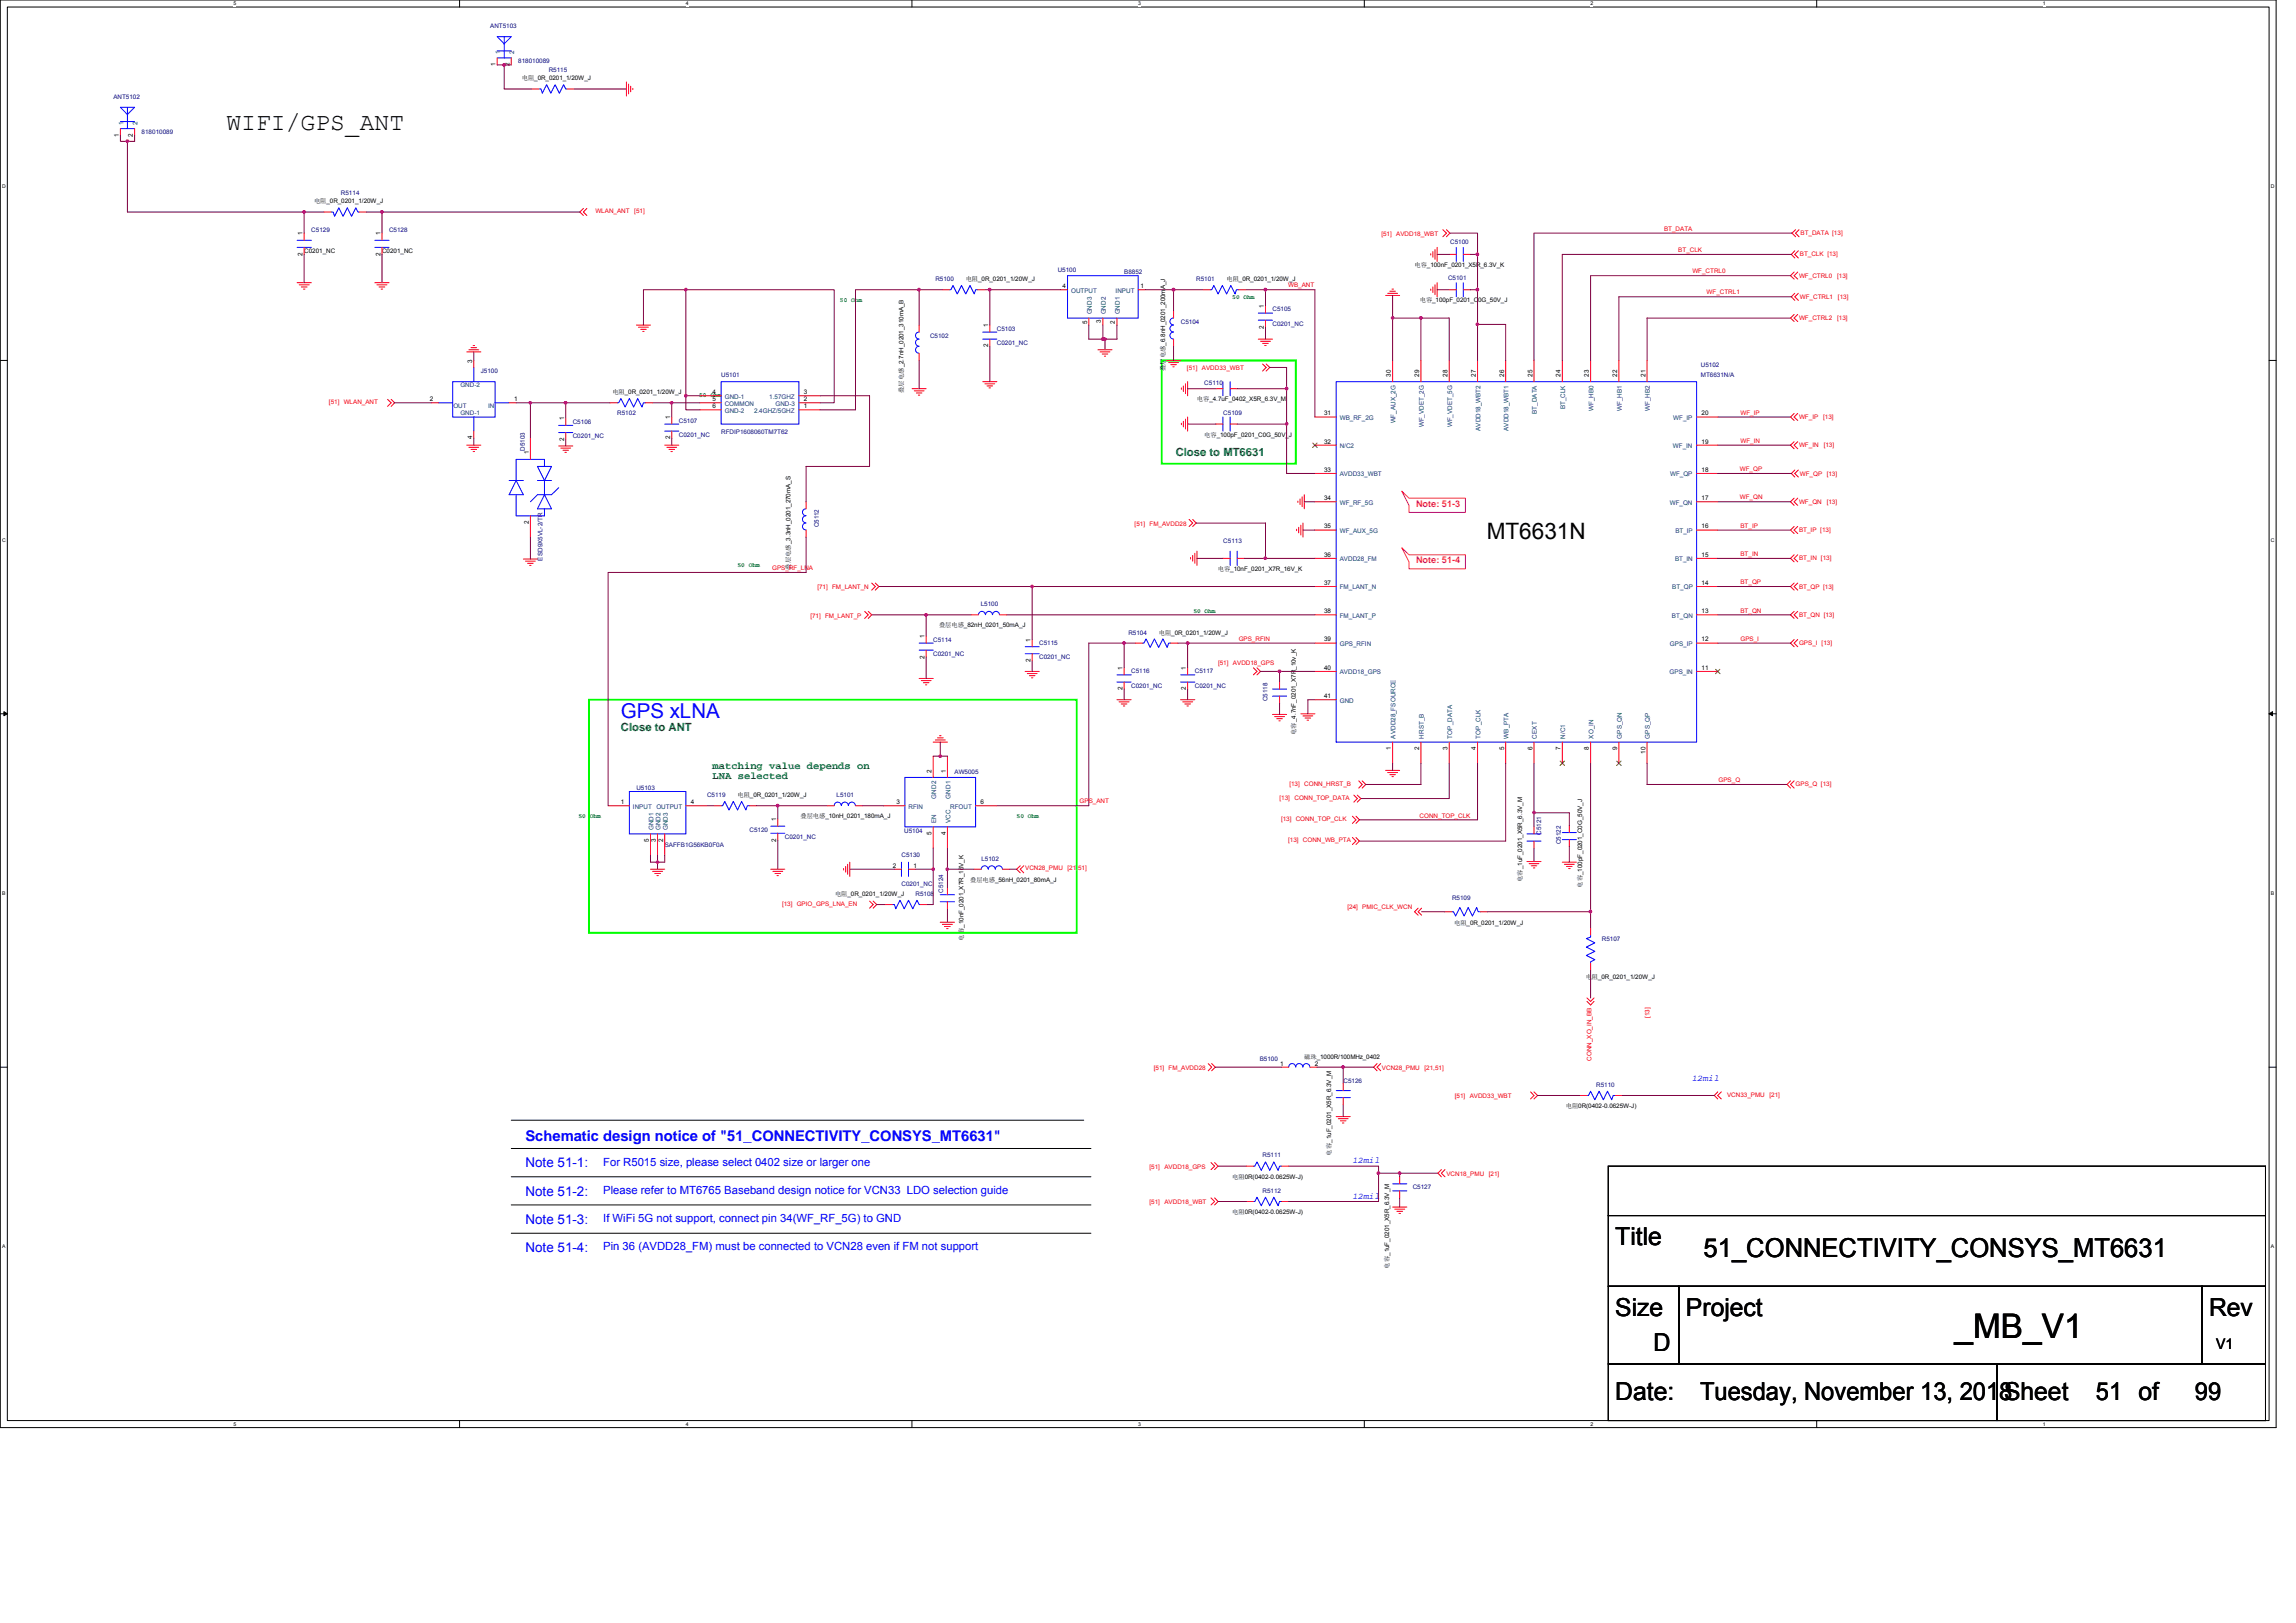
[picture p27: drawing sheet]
<svg xmlns="http://www.w3.org/2000/svg" width="297mm" height="210mm" viewBox="0 0 297 210" stroke-linecap="round" stroke-linejoin="round" font-family="sans-serif">
<defs><g id="words">
<text font-size="4.4" x="252.9" y="173.1">_MB_V1</text>
<text font-size="3.4" x="220.4" y="162.6">51_CONNECTIVITY_CONSYS_MT6631</text>
<g font-size="3.2">
<text x="29.3" y="16.8">WIFI/GPS_ANT</text>
<text x="209" y="161.1">Title</text>
<text x="209" y="170.2">Size</text>
<text x="218.1" y="170.2">Project</text>
<text x="285.8" y="170.2">Rev</text>
<text x="213.9" y="174.8">D</text>
<text x="209" y="181.2">Date:</text>
<text x="219.9" y="181.2">Tuesday, November 13, 2018Sheet</text>
<text x="271.2" y="181.2">51 of</text>
<text x="283.9" y="181.2">99</text>
</g>
<text font-size="2.9" x="192.3" y="69.7">MT6631N</text>
<text font-size="2.6" fill="#00f" x="80.3" y="92.9">GPS xLNA</text>
<text font-size="1.9" fill="#00f" x="68" y="147.6">Schematic design notice of &quot;51_CONNECTIVITY_CONSYS_MT6631&quot;</text>
<text font-size="1.9" x="286.7" y="174.5">V1</text>
<g font-size="1.7" fill="#00f">
<text x="68" y="154.7">Note 51-2:</text>
<text x="68" y="151">Note 51-1:</text>
<text x="68" y="158.4">Note 51-3:</text>
<text x="68" y="162">Note 51-4:</text>
</g>
<g font-size="1.5" fill="#008000">
<text x="152.1" y="58.9">Close to MT6631</text>
<text x="80.3" y="94.6">Close to ANT</text>
</g>
<g font-size="1.5" fill="#00f">
<text x="78" y="154.5">Please refer to MT6765 Baseband design notice for VCN33 LDO selection guide</text>
<text x="78" y="150.8">For R5015 size, please select 0402 size or larger one</text>
<text x="78" y="158.1">If WiFi 5G not support, connect pin 34(WF_RF_5G) to GND</text>
<text x="78" y="161.8">Pin 36 (AVDD28_FM) must be connected to VCN28 even if FM not support</text>
</g>
<g font-size="1.4" fill="#008000">
<text x="92.2" y="99.4">matching value depends on</text>
<text x="92.2" y="100.8">LNA selected</text>
</g>
<g font-size="1.2" fill="#ff0080">
<text x="183.2" y="65.6">Note: 51-3</text>
<text x="183.2" y="72.9">Note: 51-4</text>
</g>
<g font-size="1.2" fill="#00f">
<text x="218.9" y="139.9">12mil</text>
<text x="175" y="150.5">12mil</text>
<text x="175" y="155.1">12mil</text>
</g>
<g font-size=".8" fill="#000080">
<text x="63.4" y="3.6">ANT5103</text>
<text x="67.1" y="8.2">818010089</text>
<text x="71" y="9.3">R5115</text>
<text x="14.7" y="12.8">ANT5102</text>
<text x="18.3" y="17.4">818010089</text>
<text x="40.3" y="30">C5129</text>
<text x="44.1" y="25.2">R5114</text>
<text x="50.3" y="30">C5128</text>
<text x="136.8" y="35.2">U5100</text>
<text x="145.4" y="35.5">B8852</text>
<text x="187.6" y="31.6">C5100</text>
<text x="121" y="36.4">R5100</text>
<text x="152.8" y="41.9">C5104</text>
<text x="154.7" y="36.4">R5101</text>
<text x="164.6" y="40.3">C5105</text>
<text x="187.3" y="36.3">C5101</text>
<text x="120.3" y="43.7">C5102</text>
<text x="129" y="42.8">C5103</text>
<text x="129" y="44.6">C0201_NC</text>
<text x="164.6" y="42.1">C0201_NC</text>
<text x="220" y="47.5">U5102</text>
<text x="62.2" y="48.3">J5100</text>
<text x="79.9" y="53.7">R5102</text>
<text x="93.3" y="48.7">U5101</text>
<text x="155.8" y="49.8">C5110</text>
<text x="158.3" y="53.7">C5109</text>
<text x="220" y="48.8">MT6631N/A</text>
<text x="67.9" y="58.3" transform="rotate(-90 67.9 58.3)">D5103</text>
<text x="74.1" y="54.8">C5106</text>
<text x="74.1" y="56.7">C0201_NC</text>
<text x="87.8" y="54.7">C5107</text>
<text x="87.8" y="56.5">C0201_NC</text>
<text x="93.3" y="56.1">RFDIP1608060TM7T62</text>
<text x="105.9" y="68.2" transform="rotate(-90 105.9 68.2)">C5112</text>
<text x="158.3" y="70.2">C5113</text>
<text x="70.2" y="72.5" transform="rotate(-90 70.2 72.5)">ESD9X5VL-2/TR</text>
<text x="120.7" y="83">C5114</text>
<text x="126.9" y="78.4">L5100</text>
<text x="134.4" y="83.5">C5115</text>
<text x="146" y="82.1">R5104</text>
<text x="120.7" y="84.8">C0201_NC</text>
<text x="134.4" y="85.3">C0201_NC</text>
<text x="146.3" y="87.1">C5116</text>
<text x="146.3" y="89">C0201_NC</text>
<text x="154.6" y="87.1">C5117</text>
<text x="154.6" y="89">C0201_NC</text>
<text x="164" y="90.7" transform="rotate(-90 164 90.7)">C5118</text>
<text x="123.5" y="100.2">AW5005</text>
<text x="82.3" y="102.2">U5103</text>
<text x="91.5" y="103.1">C5119</text>
<text x="97" y="107.6">C5120</text>
<text x="108.2" y="103.1">L5101</text>
<text x="117" y="107.8">U5104</text>
<text x="86" y="109.5">SAFFB1G56KB0F0A</text>
<text x="101.5" y="108.5">C0201_NC</text>
<text x="116.6" y="110.9">C5130</text>
<text x="127" y="111.4">L5102</text>
<text x="199.4" y="108" transform="rotate(-90 199.4 108)">C5121</text>
<text x="201.9" y="109.2" transform="rotate(-90 201.9 109.2)">C5122</text>
<text x="116.6" y="114.7">C0201_NC</text>
<text x="118.4" y="115.9">R5108</text>
<text x="122" y="115.5" transform="rotate(-90 122 115.5)">C5124</text>
<text x="187.9" y="116.4">R5109</text>
<text x="207.2" y="121.7">R5107</text>
<text x="163" y="137.3">B5100</text>
<text x="173.8" y="140.2">C5126</text>
<text x="206.5" y="140.6">R5110</text>
<text x="163.3" y="149.8">R5111</text>
<text x="163.3" y="154.3">R5112</text>
<text x="182.8" y="153.9">C5127</text>
</g>
<g font-size=".8">
<text x="64.1" y="8.6" transform="rotate(-90 64.1 8.6)">1</text>
<text x="65.9" y="8.6" transform="rotate(-90 65.9 8.6)">2</text>
<text x="67.5" y="10.4">电阻_0R_0201_1/20W_J</text>
<text x="15.4" y="17.7" transform="rotate(-90 15.4 17.7)">1</text>
<text x="17.2" y="17.7" transform="rotate(-90 17.2 17.7)">2</text>
<text x="40.6" y="26.3">电阻_0R_0201_1/20W_J</text>
<text x="39.1" y="33.1" transform="rotate(-90 39.1 33.1)">2</text>
<text x="39.1" y="30.5" transform="rotate(-90 39.1 30.5)">1</text>
<text x="39.3" y="32.7">C0201_NC</text>
<text x="49.2" y="33.1" transform="rotate(-90 49.2 33.1)">2</text>
<text x="49.2" y="30.5" transform="rotate(-90 49.2 30.5)">1</text>
<text x="49.4" y="32.7">C0201_NC</text>
<text x="183" y="34.5">电容_100nF_0201_X5R_6.3V_K</text>
<text x="124.9" y="36.4">电阻_0R_0201_1/20W_J</text>
<text x="137.5" y="37.3">4</text>
<text x="140.7" y="41.9" transform="rotate(-90 140.7 41.9)">5</text>
<text x="142.4" y="41.8" transform="rotate(-90 142.4 41.8)">3</text>
<text x="144.2" y="41.9" transform="rotate(-90 144.2 41.9)">2</text>
<text x="147.5" y="37.3">1</text>
<text x="158.7" y="36.4">电阻_0R_0201_1/20W_J</text>
<text x="163.5" y="39.9" transform="rotate(-90 163.5 39.9)">1</text>
<text x="183.7" y="39.1">电容_100pF_0201_C0G_50V_J</text>
<text x="61.1" y="46.9" transform="rotate(-90 61.1 46.9)">3</text>
<text x="127.8" y="45" transform="rotate(-90 127.8 45)">2</text>
<text x="127.8" y="42.3" transform="rotate(-90 127.8 42.3)">1</text>
<text x="163.5" y="42.5" transform="rotate(-90 163.5 42.5)">2</text>
<text x="55.6" y="51.9">2</text>
<text x="66.5" y="51.9">1</text>
<text x="79.2" y="51">电阻_0R_0201_1/20W_J</text>
<text x="92.2" y="51">4</text>
<text x="92.2" y="51.9">5</text>
<text x="92.2" y="52.8">6</text>
<text x="104" y="52.8">1</text>
<text x="104" y="51.9">2</text>
<text x="104" y="51">3</text>
<text x="116.9" y="50.8" transform="rotate(-90 116.9 50.8)">叠层电感_2.7nH_0201_310mA_B</text>
<text x="150.7" y="48" transform="rotate(-90 150.7 48)">叠层电感_6.8nH_0201_200mA_J</text>
<text x="154.9" y="51.9">电容_4.7uF_0402_X5R_6.3V_M</text>
<text x="171.3" y="53.7">31</text>
<text x="180" y="48.7" transform="rotate(-90 180 48.7)">30</text>
<text x="183.6" y="48.7" transform="rotate(-90 183.6 48.7)">29</text>
<text x="187.3" y="48.7" transform="rotate(-90 187.3 48.7)">28</text>
<text x="190.9" y="48.7" transform="rotate(-90 190.9 48.7)">27</text>
<text x="194.6" y="48.7" transform="rotate(-90 194.6 48.7)">26</text>
<text x="198.2" y="48.7" transform="rotate(-90 198.2 48.7)">25</text>
<text x="201.9" y="48.7" transform="rotate(-90 201.9 48.7)">24</text>
<text x="205.6" y="48.7" transform="rotate(-90 205.6 48.7)">23</text>
<text x="209.2" y="48.7" transform="rotate(-90 209.2 48.7)">22</text>
<text x="212.9" y="48.7" transform="rotate(-90 212.9 48.7)">21</text>
<text x="220.1" y="53.7">20</text>
<text x="61.1" y="56.9" transform="rotate(-90 61.1 56.9)">4</text>
<text x="68.4" y="58.8" transform="rotate(-90 68.4 58.8)">1</text>
<text x="73" y="57" transform="rotate(-90 73 57)">2</text>
<text x="73" y="54.4" transform="rotate(-90 73 54.4)">1</text>
<text x="86.7" y="56.9" transform="rotate(-90 86.7 56.9)">2</text>
<text x="86.7" y="54.2" transform="rotate(-90 86.7 54.2)">1</text>
<text x="155.8" y="56.5">电容_100pF_0201_C0G_50V_J</text>
<text x="171.3" y="57.4">32</text>
<text x="220.1" y="57.4">19</text>
<text x="171.3" y="61">33</text>
<text x="171.3" y="64.7">34</text>
<text x="220.1" y="64.7">17</text>
<text x="220.1" y="61">18</text>
<text x="68.4" y="67.8" transform="rotate(-90 68.4 67.8)">2</text>
<text x="171.3" y="68.4">35</text>
<text x="220.1" y="68.4">16</text>
<text x="102.3" y="73.7" transform="rotate(-90 102.3 73.7)">叠层电感_3.3nH_0201_270mA_S</text>
<text x="157.6" y="73.9">电容_10nF_0201_X7R_16V_K</text>
<text x="171.3" y="72">36</text>
<text x="171.3" y="75.7">37</text>
<text x="220.1" y="75.7">14</text>
<text x="220.1" y="72">15</text>
<text x="119.6" y="82.6" transform="rotate(-90 119.6 82.6)">1</text>
<text x="121.5" y="81.2">叠层电感_82nH_0201_50mA_J</text>
<text x="133.3" y="83" transform="rotate(-90 133.3 83)">1</text>
<text x="149.9" y="82.1">电阻_0R_0201_1/20W_J</text>
<text x="171.3" y="79.3">38</text>
<text x="171.3" y="83">39</text>
<text x="220.1" y="83">12</text>
<text x="220.1" y="79.3">13</text>
<text x="119.6" y="85.2" transform="rotate(-90 119.6 85.2)">2</text>
<text x="133.3" y="85.7" transform="rotate(-90 133.3 85.7)">2</text>
<text x="145.2" y="89.3" transform="rotate(-90 145.2 89.3)">2</text>
<text x="145.2" y="86.7" transform="rotate(-90 145.2 86.7)">1</text>
<text x="153.4" y="89.3" transform="rotate(-90 153.4 89.3)">2</text>
<text x="153.4" y="86.7" transform="rotate(-90 153.4 86.7)">1</text>
<text x="171.3" y="86.7">40</text>
<text x="220.1" y="86.7">11</text>
<text x="167.7" y="95.1" transform="rotate(-90 167.7 95.1)">电容_4.7nF_0201_X7R_10v_K</text>
<text x="171.3" y="90.3">41</text>
<text x="120.5" y="99.9" transform="rotate(-90 120.5 99.9)">2</text>
<text x="122.4" y="99.9" transform="rotate(-90 122.4 99.9)">1</text>
<text x="180" y="97.1" transform="rotate(-90 180 97.1)">1</text>
<text x="183.6" y="97.1" transform="rotate(-90 183.6 97.1)">2</text>
<text x="187.3" y="97.1" transform="rotate(-90 187.3 97.1)">3</text>
<text x="190.9" y="97.1" transform="rotate(-90 190.9 97.1)">4</text>
<text x="194.6" y="97.1" transform="rotate(-90 194.6 97.1)">5</text>
<text x="198.2" y="97.1" transform="rotate(-90 198.2 97.1)">6</text>
<text x="201.9" y="97.1" transform="rotate(-90 201.9 97.1)">7</text>
<text x="205.6" y="97.1" transform="rotate(-90 205.6 97.1)">8</text>
<text x="209.2" y="97.1" transform="rotate(-90 209.2 97.1)">9</text>
<text x="212.9" y="97.5" transform="rotate(-90 212.9 97.5)">10</text>
<text x="80.3" y="104">1</text>
<text x="89.4" y="104">4</text>
<text x="95.4" y="103.1">电阻_0R_0201_1/20W_J</text>
<text x="100.4" y="106.3" transform="rotate(-90 100.4 106.3)">1</text>
<text x="103.6" y="105.9">叠层电感_10nH_0201_180mA_J</text>
<text x="116" y="104">3</text>
<text x="126.8" y="104">6</text>
<text x="83.9" y="109" transform="rotate(-90 83.9 109)">5</text>
<text x="84.9" y="109" transform="rotate(-90 84.9 109)">3</text>
<text x="85.8" y="109" transform="rotate(-90 85.8 109)">2</text>
<text x="100.4" y="108.9" transform="rotate(-90 100.4 108.9)">2</text>
<text x="115.5" y="112.2">2</text>
<text x="118.2" y="112.2">1</text>
<text x="120.5" y="108.1" transform="rotate(-90 120.5 108.1)">5</text>
<text x="122.4" y="108.1" transform="rotate(-90 122.4 108.1)">4</text>
<text x="108" y="115.9">电阻_0R_0201_1/20W_J</text>
<text x="125.5" y="114.1">叠层电感_56nH_0201_80mA_J</text>
<text x="188.1" y="119.7">电阻_0R_0201_1/20W_J</text>
<text x="196.9" y="114.1" transform="rotate(-90 196.9 114.1)">电容_1uF_0201_X5R_6.3V_M</text>
<text x="204.7" y="114.9" transform="rotate(-90 204.7 114.9)">电容_100pF_0201_C0G_50V_J</text>
<text x="124.7" y="121.7" transform="rotate(-90 124.7 121.7)">电容_10nF_0201_X7R_16V_K</text>
<text x="205.1" y="126.7">电阻_0R_0201_1/20W_J</text>
<text x="165.6" y="137.9">1</text>
<text x="168.7" y="137">磁珠_1000R/100MHz_0402</text>
<text x="170.1" y="137.9">2</text>
<text x="202.6" y="143.4">电阻0R(0402-0.0625W-J)</text>
<text x="172.2" y="149.5" transform="rotate(-90 172.2 149.5)">电容_1uF_0201_X5R_6.3V_M</text>
<text x="159.4" y="152.5">电阻0R(0402-0.0625W-J)</text>
<text x="159.4" y="157.1">电阻0R(0402-0.0625W-J)</text>
<text x="179.7" y="164.1" transform="rotate(-90 179.7 164.1)">电容_1uF_0201_X5R_6.3V_M</text>
</g>
<g font-size=".8" fill="#004080">
<text x="64.7" y="7" transform="rotate(-90 64.7 7)">1</text>
<text x="66.5" y="7" transform="rotate(-90 66.5 7)">2</text>
<text x="16" y="16.2" transform="rotate(-90 16 16.2)">1</text>
<text x="17.8" y="16.2" transform="rotate(-90 17.8 16.2)">2</text>
<text x="138.6" y="37.9">OUTPUT</text>
<text x="141.2" y="40.7" transform="rotate(-90 141.2 40.7)">GND3</text>
<text x="143.1" y="40.7" transform="rotate(-90 143.1 40.7)">GND2</text>
<text x="144.3" y="37.9">INPUT</text>
<text x="144.9" y="40.7" transform="rotate(-90 144.9 40.7)">GND1</text>
<text x="58.6" y="52.8">OUT</text>
<text x="59.6" y="50.1">GND-2</text>
<text x="59.6" y="53.7">GND-1</text>
<text x="63.1" y="52.8">IN</text>
<text x="93.8" y="51.6">GND-1</text>
<text x="93.8" y="52.5">COMMON</text>
<text x="93.8" y="53.4">GND-2</text>
<text x="97.6" y="53.4">2.4GHZ/5GHZ</text>
<text x="99.5" y="51.6">1.57GHZ</text>
<text x="100.3" y="52.5">GND-3</text>
<text x="198.8" y="53.6" transform="rotate(-90 198.8 53.6)">BT_DATA</text>
<text x="202.5" y="52.9" transform="rotate(-90 202.5 52.9)">BT_CLK</text>
<text x="206.2" y="53.1" transform="rotate(-90 206.2 53.1)">WF_HB0</text>
<text x="209.8" y="53.1" transform="rotate(-90 209.8 53.1)">WF_HB1</text>
<text x="213.5" y="53.1" transform="rotate(-90 213.5 53.1)">WF_HB2</text>
<text x="173.3" y="54.3">WB_RF_2G</text>
<text x="173.3" y="58">N/C2</text>
<text x="180.5" y="54.8" transform="rotate(-90 180.5 54.8)">WF_AUX_2G</text>
<text x="184.2" y="55.3" transform="rotate(-90 184.2 55.3)">WF_VDET_2G</text>
<text x="187.9" y="55.3" transform="rotate(-90 187.9 55.3)">WF_VDET_5G</text>
<text x="191.5" y="55.7" transform="rotate(-90 191.5 55.7)">AVDD18_WBT2</text>
<text x="195.2" y="55.7" transform="rotate(-90 195.2 55.7)">AVDD18_WBT1</text>
<text x="216.4" y="58">WF_IN</text>
<text x="216.5" y="54.3">WF_IP</text>
<text x="173.3" y="61.6">AVDD33_WBT</text>
<text x="173.3" y="65.3">WF_RF_5G</text>
<text x="216" y="65.3">WF_QN</text>
<text x="216.1" y="61.6">WF_QP</text>
<text x="173.3" y="69">WF_AUX_5G</text>
<text x="216.7" y="69">BT_IP</text>
<text x="173.3" y="72.6">AVDD28_FM</text>
<text x="173.3" y="76.3">FM_LANT_N</text>
<text x="216.3" y="76.3">BT_QP</text>
<text x="216.7" y="72.6">BT_IN</text>
<text x="173.3" y="79.9">FM_LANT_P</text>
<text x="173.3" y="83.6">GPS_RFIN</text>
<text x="216" y="83.6">GPS_IP</text>
<text x="216.3" y="79.9">BT_QN</text>
<text x="173.3" y="87.2">AVDD18_GPS</text>
<text x="216" y="87.2">GPS_IN</text>
<text x="173.3" y="90.9">GND</text>
<text x="180.5" y="95.5" transform="rotate(-90 180.5 95.5)">AVDD28_FSOURCE</text>
<text x="184.2" y="95.5" transform="rotate(-90 184.2 95.5)">HRST_B</text>
<text x="187.9" y="95.5" transform="rotate(-90 187.9 95.5)">TOP_DATA</text>
<text x="191.5" y="95.5" transform="rotate(-90 191.5 95.5)">TOP_CLK</text>
<text x="195.2" y="95.5" transform="rotate(-90 195.2 95.5)">WB_PTA</text>
<text x="198.8" y="95.5" transform="rotate(-90 198.8 95.5)">CEXT</text>
<text x="202.5" y="95.5" transform="rotate(-90 202.5 95.5)">N/C1</text>
<text x="206.2" y="95.5" transform="rotate(-90 206.2 95.5)">XO_IN</text>
<text x="209.8" y="95.5" transform="rotate(-90 209.8 95.5)">GPS_QN</text>
<text x="213.5" y="95.5" transform="rotate(-90 213.5 95.5)">GPS_QP</text>
<text x="81.9" y="104.6">INPUT</text>
<text x="84.5" y="107.4" transform="rotate(-90 84.5 107.4)">GND1</text>
<text x="84.9" y="104.6">OUTPUT</text>
<text x="85.4" y="107.4" transform="rotate(-90 85.4 107.4)">GND2</text>
<text x="86.4" y="107.4" transform="rotate(-90 86.4 107.4)">GND3</text>
<text x="117.5" y="104.6">RFIN</text>
<text x="121.1" y="106.5" transform="rotate(-90 121.1 106.5)">EN</text>
<text x="121.1" y="103.3" transform="rotate(-90 121.1 103.3)">GND2</text>
<text x="122.9" y="104.6">RFOUT</text>
<text x="123" y="106.5" transform="rotate(-90 123 106.5)">VCC</text>
<text x="123" y="103.3" transform="rotate(-90 123 103.3)">GND1</text>
</g>
<g font-size=".8" fill="#f00">
<text x="77" y="27.6">WLAN_ANT</text>
<text x="82.1" y="27.6">[51]</text>
<text x="215.3" y="29.9">BT_DATA</text>
<text x="178.7" y="30.5">[51]</text>
<text x="180.6" y="30.5">AVDD18_WBT</text>
<text x="217.1" y="32.6">BT_CLK</text>
<text x="218.9" y="35.4">WF_CTRL0</text>
<text x="232.7" y="35.9">WF_CTRL0</text>
<text x="232.9" y="33.2">BT_CLK [13]</text>
<text x="232.9" y="30.4">BT_DATA [13]</text>
<text x="237.7" y="35.9">[13]</text>
<text x="166.6" y="37.2">WB_ANT</text>
<text x="220.8" y="38.1">WF_CTRL1</text>
<text x="232.7" y="41.4">WF_CTRL2</text>
<text x="232.9" y="38.7">WF_CTRL1</text>
<text x="237.7" y="41.4">[13]</text>
<text x="237.8" y="38.7">[13]</text>
<text x="153.6" y="47.9">[51]</text>
<text x="155.5" y="47.9">AVDD33_WBT</text>
<text x="42.6" y="52.3">[51] WLAN_ANT</text>
<text x="225.2" y="53.7">WF_IP</text>
<text x="225.2" y="57.3">WF_IN</text>
<text x="232.7" y="54.2">WF_IP</text>
<text x="232.7" y="57.9">WF_IN</text>
<text x="235.9" y="54.2">[13]</text>
<text x="235.9" y="57.9">[13]</text>
<text x="225.1" y="61">WF_QP</text>
<text x="225.1" y="64.6">WF_QN</text>
<text x="232.7" y="65.2">WF_QN</text>
<text x="232.9" y="61.5">WF_QP</text>
<text x="236.3" y="61.5">[13]</text>
<text x="236.3" y="65.2">[13]</text>
<text x="146.8" y="68">[51]</text>
<text x="148.7" y="68">FM_AVDD28</text>
<text x="225.2" y="68.3">BT_IP</text>
<text x="225.2" y="71.9">BT_IN</text>
<text x="232.7" y="68.8">BT_IP [13]</text>
<text x="99.9" y="73.8">GPS_RF_LNA</text>
<text x="105.7" y="76.2">[71] FM_LANT_N</text>
<text x="225.2" y="75.6">BT_QP</text>
<text x="232.7" y="76.2">BT_QP [13]</text>
<text x="232.7" y="72.5">BT_IN [13]</text>
<text x="104.8" y="79.9">[71] FM_LANT_P</text>
<text x="160.2" y="82.9">GPS_RFIN</text>
<text x="225.2" y="79.2">BT_QN</text>
<text x="225.2" y="82.9">GPS_I</text>
<text x="232.7" y="83.5">GPS_I [13]</text>
<text x="232.7" y="79.8">BT_QN [13]</text>
<text x="157.6" y="86">[51]</text>
<text x="159.5" y="86">AVDD18_GPS</text>
<text x="166.8" y="101.7">[13]</text>
<text x="168.7" y="101.7">CONN_HRST_B</text>
<text x="222.3" y="101.2">GPS_Q</text>
<text x="232.3" y="101.7">GPS_Q [13]</text>
<text x="139.7" y="103.9">GPS_ANT</text>
<text x="165.5" y="103.5">[13]</text>
<text x="165.7" y="106.2">[13] CONN_TOP_CLK</text>
<text x="167.5" y="103.5">CONN_TOP_DATA</text>
<text x="183.7" y="105.8">CONN_TOP_CLK</text>
<text x="132.6" y="112.5">VCN28_PMU</text>
<text x="138.1" y="112.5">[21,51]</text>
<text x="166.6" y="109">[13]</text>
<text x="168.6" y="109">CONN_WB_PTA</text>
<text x="101.2" y="117.2">[13] GPIO_GPS_LNA_EN</text>
<text x="174.3" y="117.6">[24] PMIC_CLK_WCN</text>
<text x="213.4" y="131.7" transform="rotate(-90 213.4 131.7)">[13]</text>
<text x="205.9" y="137.2" transform="rotate(-90 205.9 137.2)">CONN_XO_IN_BB</text>
<text x="149.3" y="138.4">[51]</text>
<text x="151.2" y="138.4">FM_AVDD28</text>
<text x="178.8" y="138.4">VCN28_PMU</text>
<text x="184.3" y="138.4">[21,51]</text>
<text x="188.2" y="142.1">[51]</text>
<text x="190.1" y="142.1">AVDD33_WBT</text>
<text x="223.4" y="141.9">VCN33_PMU</text>
<text x="228.9" y="141.9">[21]</text>
<text x="148.7" y="151.2">[51]</text>
<text x="148.7" y="155.8">[51]</text>
<text x="150.6" y="151.2">AVDD18_GPS</text>
<text x="150.6" y="155.8">AVDD18_WBT</text>
<text x="187.1" y="152.1">VCN18_PMU</text>
<text x="192.6" y="152.1">[21]</text>
</g>
<g font-size=".8" fill="#008000">
<text x="108.7" y="39.1">50 Ohm</text>
<text x="159.4" y="38.6">50 Ohm</text>
<text x="90.5" y="51.3">50 Ohm</text>
<text x="95.4" y="73.4">50 Ohm</text>
<text x="154.4" y="79.3">50 Ohm</text>
<text x="74.8" y="105.8">50 Ohm</text>
<text x="131.5" y="105.8">50 Ohm</text>
</g>
<g font-size=".7">
<text x="30.2" y=".7">5</text>
<text x="88.7" y=".7">4</text>
<text x="147.2" y=".7">3</text>
<text x="205.8" y=".7">2</text>
<text x="264.3" y=".7">1</text>
<text x=".3" y="24.4">D</text>
<text x="293.8" y="24.4">D</text>
<text x=".3" y="70.1">C</text>
<text x="293.8" y="70.1">C</text>
<text x=".3" y="115.8">B</text>
<text x="293.8" y="115.8">B</text>
<text x=".3" y="161.5">A</text>
<text x="293.8" y="161.5">A</text>
<text x="30.2" y="184.5">5</text>
<text x="88.7" y="184.5">4</text>
<text x="147.2" y="184.5">3</text>
<text x="205.8" y="184.5">2</text>
<text x="264.3" y="184.5">1</text>
</g>
</g></defs>
<path d="M0 0h294.5v184.7h-294.5zM.9 .9h292.7v182.9h-292.7z" fill="none" stroke="#000" stroke-width=".13"/>
<g fill="#fff">
<path d="M30.2 .1h.4v.7h-.4z"/>
<path d="M30.2 183.9h.4v.7h-.4z"/>
</g>
<path d="M59.5 0v.9M59.5 183.8v.9" fill="none" stroke="#000" stroke-width=".13"/>
<g fill="#fff">
<path d="M88.7 .1h.4v.7h-.4z"/>
<path d="M88.7 183.9h.4v.7h-.4z"/>
</g>
<path d="M118 0v.9M118 183.8v.9" fill="none" stroke="#000" stroke-width=".13"/>
<g fill="#fff">
<path d="M147.2 .1h.4v.7h-.4z"/>
<path d="M147.2 183.9h.4v.7h-.4z"/>
</g>
<path d="M176.5 0v.9M176.5 183.8v.9" fill="none" stroke="#000" stroke-width=".13"/>
<g fill="#fff">
<path d="M205.8 .1h.3v.7h-.3z"/>
<path d="M205.8 183.9h.3v.7h-.3z"/>
</g>
<path d="M235 0v.9M235 183.8v.9" fill="none" stroke="#000" stroke-width=".13"/>
<g fill="#fff">
<path d="M264.3 .1h.3v.7h-.3z"/>
<path d="M264.3 183.9h.3v.7h-.3z"/>
<path d="M.3 23.8h.4v.7h-.4z"/>
<path d="M293.8 23.8h.5v.7h-.5z"/>
<path d="M.3 69.5h.4v.7h-.4z"/>
<path d="M293.8 69.5h.5v.7h-.5z"/>
</g>
<path d="M0 46.6h.9M293.6 46.6h.9" fill="none" stroke="#000" stroke-width=".13"/>
<g fill="#fff">
<path d="M.3 115.2h.4v.8h-.4z"/>
<path d="M293.8 115.2h.4v.8h-.4z"/>
</g>
<path d="M0 92.4h.9M293.6 92.4h.9" fill="none" stroke="#000" stroke-width=".13"/>
<path d="M.5 92.1l.4 .3-.4 .2zM293.6 92.4l.4-.3v.5z" fill="#000" stroke="#000" stroke-width=".13"/>
<g fill="#fff">
<path d="M.3 160.9h.4v.8h-.4z"/>
<path d="M293.8 160.9h.4v.8h-.4z"/>
</g>
<g fill="none" stroke="#000" stroke-width=".13">
<path d="M0 138.1h.9M293.6 138.1h.9M66.1 152.3h75M66.1 148.6h75M66.1 144.9h74.1M66.1 155.9h75M66.1 159.6h75M208.1 157.3h85v9.1h-85zM208.1 150.9h85v6.4h-85zM208.1 166.4h9.1v10.1h-9.1zM208.1 176.5h50.3v7.3h-50.3zM217.2 166.4h67.7v10.1h-67.7z"/>
<path d="M258.4 176.5h34.7v7.3h-34.7zM284.9 166.4h8.2v10.1h-8.2z"/>
</g>
<path d="M150.3 46.6h17.3v13.4h-17.3zM76.2 90.5h63.1v30.2h-63.1z" fill="none" stroke="#0f0" stroke-width=".25"/>
<path d="M181.4 63.5l.9 1h7.3v1.8h-7.3v-.9zM181.4 70.9l.9 .9h7.3v1.8h-7.3v-.9z" fill="none" stroke="#ff0080" stroke-width=".13"/>
<g fill="none" stroke="#f00" stroke-width=".13">
<path d="M15.6 16.6v.9M17.4 16.6v.9M64.3 7.5v.9M66.1 7.5v.9M68.8 11.5h.9M73.4 11.5h.9M81 10.6v1.8M81.3 10.9v1.2M81.6 11.2v.7M81.9 11.4v.2M38.4 36.6h1.9M38.7 36.9h1.3"/>
<path d="M39 37.1h.7M39.3 37.4h.2M39.3 30.2v.9M39.3 32v.9M41.9 27.4h.9M46.5 27.4h.9M48.5 36.6h1.8M48.8 36.9h1.3M49 37.1h.8M49.3 37.4h.2M49.4 30.2v.9M49.4 32v.9"/>
<path d="M75.5 27l-.5 .4 .5 .5M75.9 27l-.4 .4 .4 .5M121.9 37.5h.9M126.5 37.5h.9M137.2 37.5h.9M147.3 37.5h.9M155.7 37.5h.9M160.2 37.5h1M163.7 39.6v.9M179.3 38.2h1.8M179.5 38h1.3M179.8 37.7h.7"/>
<path d="M180.1 37.4h.2M185.1 37.4v.2M185.1 32.8v.2M185.4 37.1v.7M185.4 32.6v.7M185.6 36.9v1.2M185.6 32.3v1.2M185.9 36.6v1.8M185.9 32v1.8M186.7 29.7l.4 .5-.4 .4M187.1 29.7l.5 .5-.5 .4M187.5 32.9h.9"/>
<path d="M187.5 37.5h.9M189.3 32.9h.9M189.3 37.5h.9M232.1 35.2l-.5 .5 .5 .4M232.2 38l-.4 .4 .4 .5M232.2 32.4l-.4 .5 .4 .5M232.3 29.7l-.5 .5 .5 .4M232.6 35.2l-.5 .5 .5 .4M232.7 38l-.5 .4 .5 .5M232.7 32.4l-.5 .5 .5 .5M232.7 29.7l-.4 .5 .4 .4M50.1 51.7l.5 .4-.5 .5"/>
<path d="M50.6 51.7l.5 .4-.5 .5M55.8 52.1h.9M60.4 57.6h1.8M60.4 45.5h1.8M60.7 57.9h1.2M60.7 45.3h1.2M60.9 58.1h.8M60.9 45h.8M61.2 58.4h.2M61.2 44.7h.2M61.3 46.6v.9M61.3 55.8v.9"/>
<path d="M65.9 52.1h.9M68.6 56.7v2.7M72.3 57.7h1.8M72.6 58h1.2M72.8 58.3h.8M73.1 58.5h.2M73.2 54.1v.9M73.2 56v.9M78.9 52.1h1M82.3 42.1h1.9M82.6 42.3h1.3M82.9 42.6h.7"/>
<path d="M83.2 42.9h.1M83.5 52.1h.9M86 57.6h1.8M86.3 57.9h1.2M86.5 58.1h.8M86.8 58.4h.2M86.9 54v.9M86.9 55.8v.9M90.6 51.2h2.7M90.6 52.1h2.7M90.6 53h2.7M103.4 53h2.7"/>
<path d="M103.4 52.1h2.7M103.4 51.2h2.7M118 50.3h1.8M118.3 50.6h1.2M118.6 50.8h.7M118.8 51.1h.2M118.9 45.7v.9M118.9 42.1v.9M127.1 49.4h1.9M127.4 49.7h1.3M127.7 49.9h.7M127.9 50.2h.2"/>
<path d="M128.1 42.1v.9M128.1 43.9v.9M140.9 41.1v1M142 45.3h1.9M142.3 45.5h1.3M142.6 45.8h.7M142.7 41.1v1M142.9 46.1h.1M144.5 41.1v1M150.9 46.6h1.8M151.2 46.9h1.3M151.5 47.2h.7"/>
<path d="M151.7 47.5h.2M151.8 43.9v.9M151.8 40.2v.9M152.8 54.8v.1M152.8 50.2v.2M153.1 54.5v.7M153.1 49.9v.8M153.4 54.2v1.3M153.4 49.7v1.2M153.6 54v1.8M153.6 49.4v1.8M157.3 54.9h.9"/>
<path d="M157.3 50.3h.9M159.1 54.9h1M159.1 50.3h1M162.8 43.9h1.8M163.1 44.2h1.3M163.3 44.4h.8M163.3 47.1l.5 .4-.5 .5M163.6 44.7h.2M163.7 41.4v.9M163.8 47.1l.5 .4-.5 .5M170.1 54h2.8M170.1 57.6h2.8"/>
<path d="M180.2 46.6v2.8M183.8 46.6v2.8M187.5 46.6v2.8M191.2 46.6v2.8M194.8 46.6v2.8M198.5 46.6v2.8M202.1 46.6v2.8M205.8 46.6v2.8M209.4 46.6v2.8M213.1 46.6v2.8M219.5 57.6h2.7M219.5 54h2.7"/>
<path d="M232.1 40.7l-.5 .4 .5 .5M232.1 53.5l-.5 .5 .5 .4M232.1 57.1l-.5 .5 .5 .5M232.6 40.7l-.5 .4 .5 .5M232.6 53.5l-.5 .5 .5 .4M232.6 57.1l-.5 .5 .5 .5M67.7 72.3h1.8M68 72.6h1.3M68.3 72.9h.7M68.5 73.2h.2M68.6 66.7v2.8M104.3 68.6v.9"/>
<path d="M104.3 64.9v.9M111.9 79.1l.4 .4-.4 .5M112.3 79.1l.5 .4-.5 .5M112.8 75.4l.4 .5-.4 .4M113.2 75.4l.5 .5-.5 .4M125.7 79.5h.9M129.3 79.5h.9M153.8 67.2l.5 .5-.5 .4M154 72.1v.2M154.3 71.9v.7M154.3 67.2l.4 .5-.4 .4M154.6 71.6v1.3"/>
<path d="M154.9 71.3v1.9M158.2 72.2h.9M160.1 72.2h.9M167.7 68.5v.2M167.9 64.8v.2M168 68.2v.7M168.2 64.6v.7M168.3 67.9v1.3M168.5 64.3v1.3M168.6 67.7v1.8M168.7 64v1.8M170.1 61.3h2.8"/>
<path d="M170.1 64.9h2.8M170.1 68.6h2.8M170.1 72.2h2.8M170.1 75.9h2.8M170.1 79.5h2.8M219.5 79.5h2.7M219.5 75.9h2.7M219.5 72.2h2.7M219.5 68.6h2.7M219.5 64.9h2.7M219.5 61.3h2.7M232.1 68.1l-.5 .5 .5 .4"/>
<path d="M232.1 64.5l-.5 .4 .5 .5M232.1 75.4l-.5 .5 .5 .4M232.1 71.8l-.5 .4 .5 .5M232.1 79.1l-.5 .4 .5 .5M232.2 60.8l-.4 .5 .4 .4M232.6 68.1l-.5 .5 .5 .4M232.6 64.5l-.5 .4 .5 .5M232.6 75.4l-.5 .5 .5 .4M232.6 71.8l-.5 .4 .5 .5M232.6 79.1l-.5 .4 .5 .5M232.7 60.8l-.5 .5 .5 .4M118.9 87.8h1.8"/>
<path d="M119.2 88.1h1.3M119.5 88.3h.7M119.7 88.6h.2M119.8 82.3v.9M119.8 84.1v.9M120.7 96h1.9M120.7 97.8v2.8M121 95.7h1.3M121.3 95.5h.7M121.6 95.2h.1M122.6 97.8v2.8M132.6 86.9h1.8"/>
<path d="M132.9 87.1h1.3M133.2 87.4h.7M133.5 87.7h.1M133.5 82.7v1M133.5 84.6v.9M144.5 90.5h1.8M144.8 90.8h1.3M145.1 91.1h.7M145.3 91.3h.2M145.4 86.4v.9M145.4 88.2v1M146.9 83.2h.9"/>
<path d="M151.5 83.2h.9M152.7 90.5h1.9M153 90.8h1.3M153.3 91.1h.7M153.6 91.3h.2M153.6 86.4v.9M153.6 88.2v1M162.2 86.4l.4 .5-.4 .4M162.6 86.4l.5 .5-.5 .4M164.6 92.4h1.9M164.9 92.7h1.3M165.2 93h.7"/>
<path d="M165.5 93.3h.1M165.5 88.2v1M165.5 90.1v.9M168.3 92.4h1.8M168.6 92.6h1.2M168.8 92.9h.8M169.1 93.2h.2M170.1 83.2h2.8M170.1 86.9h2.8M170.1 90.5h2.8M179.3 99.7h1.8M179.5 99.9h1.3"/>
<path d="M180.2 96v2.7M183.8 96v2.7M187.5 96v2.7M191.2 96v2.7M194.8 96v2.7M198.5 96v2.7M202.1 96v2.7M205.8 96v2.7M209.4 96v2.7M213.1 96v2.7M219.5 86.9h2.7M219.5 83.2h2.7"/>
<path d="M232.1 82.7l-.5 .5 .5 .5M232.6 82.7l-.5 .5 .5 .5M78.7 104.2h2.7M84.2 112.5h1.8M84.2 107.9v2.7M84.4 112.7h1.3M84.7 113h.7M85 113.3h.2M85.1 107.9v2.7M86 107.9v2.7M88.7 104.2h2.8M92.4 104.2h.9"/>
<path d="M97 104.2h.9M99.7 112.5h1.8M100 112.7h1.3M100.3 113h.7M100.5 113.3h.2M100.6 106v.9M100.6 107.8v.9M107 104.2h.9M109.1 112.4v.2M109.4 112.1v.7M109.7 111.8v1.3M109.9 111.5v1.9"/>
<path d="M110.7 104.2h.9M112.5 116.6l.5 .4-.5 .5M113 116.6l.4 .4-.4 .5M114.3 104.2h2.8M114.5 117h.9M115.7 112.5h.9M117.5 112.5h.9M119.1 117h.9M120.7 107v2.7M121.6 119.3h1.9M121.9 119.6h1.3M122.2 119.9h.7"/>
<path d="M122.6 114.9v.9M122.6 116.7v.9M122.6 107v2.7M126 112.5h1M126.2 104.2h2.8M129.7 112.5h.9M132 112l-.5 .5 .5 .4M132.4 112l-.4 .5 .4 .4M175 105.6l.4 .5-.4 .4M175 108.4l.4 .4-.4 .5M175.2 102.9l.4 .4-.4 .5M175.4 105.6l.5 .5-.5 .4"/>
<path d="M175.4 108.4l.5 .4-.5 .5M175.6 102.9l.5 .4-.5 .5M175.8 101l.4 .5-.4 .5M176.2 101l.5 .5-.5 .5M179.8 100.2h.7M180.1 100.5h.2M183.5 117.5l-.5 .5 .5 .4M183.9 117.5l-.4 .5 .4 .4M186.9 118h1M191.5 118h.9M197.5 111.5h1.9M197.8 111.7h1.3"/>
<path d="M198.1 112h.7M198.4 112.3h.2M198.5 107v.9M198.5 108.8v.9M202.1 111.5h1.8M202.4 111.8h1.3M202.7 112.1h.7M202.9 112.4h.2M203 108.6v.9M203 106.8v.9M231.6 101l-.4 .5 .4 .5M232.1 101l-.5 .5 .5 .5"/>
<path d="M122.5 120.1h.2M156.3 137.6l.5 .5-.5 .4M156.8 137.6l.4 .5-.4 .4M165.8 138.1h.9M169.5 138.1h.9M178.2 137.6l-.5 .5 .5 .4M178.6 137.6l-.4 .5 .4 .4M205.3 129.6l.5 .4 .4-.4M205.3 129.1l.5 .5 .4-.5M205.8 124.6v.9M205.8 120.1v.9M156.7 150.4l.4 .5-.4 .4"/>
<path d="M156.7 155l.4 .4-.4 .5M157.1 150.4l.5 .5-.5 .4M157.1 155l.5 .4-.5 .5M161.2 150.9h1M161.2 155.4h1M165.8 150.9h.9M165.8 155.4h.9M172.9 144.5h1.8M173.1 144.7h1.3M173.4 145h.7M173.7 145.3h.2M173.8 140.2v.9"/>
<path d="M173.8 142v.9M180.2 156.2h1.8M180.4 156.4h1.3M180.7 156.7h.8M181 157h.2M181.1 152.3v.9M181.1 154.1v.9M186.5 151.3l-.5 .5 .5 .5M186.9 151.3l-.4 .5 .4 .5M198 141.3l.5 .4-.5 .5M198.5 141.3l.4 .4-.4 .5M204.4 141.7h.9"/>
<path d="M209 141.7h.9M222.2 141.3l-.4 .4 .4 .5M222.7 141.3l-.5 .4 .5 .5"/>
</g>
<g fill="none" stroke="#00f" stroke-width=".13">
<path d="M15.6 13.9h1.8l-.9 .9zM15.6 15.7h1.8M15.6 16.6h1.8M16.5 13.9v2.7M64.3 4.7h1.8l-.9 1zM64.3 6.6h1.8M64.3 7.5h1.8M65.2 4.7v2.8M69.7 11.5h.1M69.7 11.5h.3l.2 .6 .5-1.1 .6 1.1 .5-1.1 .6 1.1 .5-1.1 .3 .5h.2M73.4 11.5h.1M38.4 31.1h1.9"/>
<path d="M38.4 32h1.9M39.3 31.1h.1M39.3 32h.1M42.8 27.4h.1M42.8 27.4h.3l.2 .6 .5-1.1 .6 1.1 .5-1.1 .6 1.1 .5-1.1 .3 .5h.2M46.5 27.4h.1M48.5 31.1h1.8M48.5 32h1.8M49.4 31.1h.1M49.4 32h.1M122.8 37.5h.1M122.8 37.5h.2l.3-.6 .5 1.1 .6-1.1 .5 1.1 .6-1.1 .5 1.1 .2-.5h.3"/>
<path d="M126.5 37.5h.1M138.1 35.7h9.2v5.4h-9.2zM156.6 37.5h.1M156.6 37.5h.2l.2-.6 .6 1.1 .5-1.1 .6 1.1 .5-1.1 .6 1.1 .2-.5h.2M160.2 37.5h.1M188.4 32v1.8M188.4 32.9h.1M188.4 37.5h.1M188.4 36.6v1.8M189.3 32.9h.1M189.3 32v1.8M189.3 36.6v1.8"/>
<path d="M189.3 37.5h.1M56.7 52.1h1.9M58.6 49.4h5.4v4.6h-5.4zM61.3 47.5v1.9M61.3 54v1.8M64 52.1h1.9M70.4 59.4h.1M70.4 59.4v.9M70.4 59.4h-3.6v2.8M72.3 55h1.8M72.3 56h1.8M73.2 55h.1"/>
<path d="M73.2 56h.1M79.9 52.1h.1M79.9 52.1h.1l.3-.5 .6 1.1 .5-1.1 .6 1.1 .5-1.1 .6 1.1 .1-.6h.3M83.5 52.1h.1M86 54.9h1.8M86 55.8h1.8M86.9 54.9h.1M86.9 55.8h.1M93.3 49.4h10.1v5.5h-10.1zM118.9 43.9a.47 .47 0 0 0-.5 .4 .47 .47 0 0 0 .5 .5 .44 .44 0 0 0-.5 .5 .44 .44 0 0 0 .5 .4M118.9 43a.44 .44 0 0 0-.5 .4 .44 .44 0 0 0 .5 .5M118.9 43h.1"/>
<path d="M118.9 45.7h.1M127.1 43h1.9M127.1 43.9h1.9M128.1 43h.1M128.1 43.9h.1M151.8 43a.44 .44 0 0 0-.4 .4 .44 .44 0 0 0 .4 .5M151.8 41.1a.46 .46 0 0 0-.4 .5 .46 .46 0 0 0 .4 .5 .44 .44 0 0 0-.4 .4 .44 .44 0 0 0 .4 .4M151.8 41.1h.1M151.8 43.9h.1M158.2 54.9h.1M158.2 54v1.8M158.2 50.3h.1"/>
<path d="M158.2 49.4v1.8M159.1 54v1.8M159.1 54.9h.1M159.1 49.4v1.8M159.1 50.3h.1M162.8 40.5h1.8M162.8 41.4h1.8M163.7 40.5h.1M163.7 41.4h.1M172.9 54h.1M172.9 57.6h.1M172.9 49.4h46.6v46.6h-46.6z"/>
<path d="M181.1 49.4h.1M183.8 49.4h.1M187.5 49.4h.1M191.2 49.4h.1M194.8 49.4h.1M198.5 49.4h.1M202.1 49.4h.1M205.8 49.4h.1M209.4 49.4h.1M213.1 49.4h.1M219.5 57.6h.1M219.5 54h.1"/>
<path d="M65.9 62.2h1.8M66.8 64v2.7h3.6v-.9M66.8 62.2l.9 1.8h-1.8zM69.5 60.3h1.8l-.9 1.9zM69.5 62.2h1.8M70.4 62.2v1.8M70.4 64l.9 1.8h-1.8zM72.3 63.1l-1 .9h-1.8l-.9 .9M104.3 65.8a.46 .46 0 0 0-.5 .5 .46 .46 0 0 0 .5 .4 .47 .47 0 0 0-.5 .5 .47 .47 0 0 0 .5 .5 .44 .44 0 0 0-.5 .4 .44 .44 0 0 0 .5 .5M104.3 65.8h.1M104.3 68.6h.1M126.6 79.5h.1"/>
<path d="M126.6 79.5a.45 .45 0 0 1 .4-.4 .45 .45 0 0 1 .5 .4 .46 .46 0 0 1 .4-.4 .46 .46 0 0 1 .5 .4 .46 .46 0 0 1 .4-.4 .46 .46 0 0 1 .5 .4M129.3 79.5h.1M159.1 72.2h.1M159.1 71.3v1.9M160.1 71.3v1.9M160.1 72.2h.1M172.9 68.6h.1M172.9 61.3h.1M172.9 75.9h.1M172.9 72.2h.1M172.9 79.5h.1M172.9 64.9h.1"/>
<path d="M219.5 68.6h.1M219.5 61.3h.1M219.5 64.9h.1M219.5 79.5h.1M219.5 72.2h.1M219.5 75.9h.1M118.9 83.2h1.8M118.9 84.1h1.8M119.8 83.2h.1M119.8 84.1h.1M132.6 83.7h1.8M132.6 84.6h1.8"/>
<path d="M133.5 83.7h.1M133.5 84.6h.1M144.5 87.3h1.8M144.5 88.2h1.8M145.4 87.3h.1M145.4 88.2h.1M147.8 83.2h.1M147.8 83.2h.2l.3-.5 .5 1.1 .5-1.1 .6 1.1 .5-1.1 .6 1.1 .2-.6h.3M151.5 83.2h.1M152.7 87.3h1.9M152.7 88.2h1.9M153.6 87.3h.1"/>
<path d="M153.6 88.2h.1M164.6 89.2h1.9M164.6 90.1h1.9M165.5 89.2h.1M165.5 90.1h.1M172.9 90.5h.1M172.9 86.9h.1M172.9 83.2h.1M180.2 96h.1M183.8 96h.1M187.5 96h.1M191.2 96h.1"/>
<path d="M194.8 96h.1M198.5 96h.1M202.1 96h.1M205.8 96h.1M209.4 96h.1M213.1 96h.1M219.5 86.9h.1M219.5 83.2h.1M81.4 102.4h7.3v5.5h-7.3zM81.4 106.1h.1M82.8 107.9h.1M84.2 107.9h.1"/>
<path d="M85.5 107.9h.1M86.9 106.1h.1M93.3 104.2h.1M93.3 104.2h.2l.3-.5 .5 1.1 .6-1.1 .5 1.1 .5-1.1 .6 1.1 .2-.6h.3M97 104.2h.1M99.7 106.9h1.8M99.7 107.8h1.8M100.6 106.9h.1M100.6 107.8h.1M107.9 104.2h.1M107.9 104.2a.46 .46 0 0 1 .5-.4 .46 .46 0 0 1 .4 .4M108.9 104.2a.44 .44 0 0 1 .4-.4 .44 .44 0 0 1 .4 .4"/>
<path d="M109.8 104.2a.44 .44 0 0 1 .4-.4 .44 .44 0 0 1 .5 .4M110.7 104.2h.1M115.4 117h.1M115.4 117h.3l.2 .6 .5-1.1 .6 1.1 .5-1.1 .6 1.1 .5-1.1 .3 .5h.2M116.6 111.5v1.9M116.6 112.5h.1M117.1 100.6h9.1v6.4h-9.1zM117.5 112.5h.1M117.5 111.5v1.9M119.1 117h.1M121.6 115.8h1.9M121.6 116.7h1.9"/>
<path d="M122.6 115.8h.1M122.6 116.7h.1M127 112.5h.1M127 112.4a.46 .46 0 0 1 .4-.4 .46 .46 0 0 1 .5 .4 .45 .45 0 0 1 .4-.4 .45 .45 0 0 1 .5 .4M128.8 112.4a.46 .46 0 0 1 .4-.4 .46 .46 0 0 1 .5 .4M129.7 112.5h.1M187.9 118h.1M187.9 118h.1l.3 .5 .6-1.1 .5 1.1 .5-1.1 .6 1.1 .5-1.1 .2 .6h.3M191.5 118h.1M197.5 107.9h1.9M197.5 108.8h1.9M198.5 107.9h.1"/>
<path d="M198.5 108.8h.1M202.1 108.6h1.8M202.1 107.7h1.8M203 108.6h.1M203 107.7h.1M166.7 138.1h.1M166.7 138a.44 .44 0 0 1 .5-.4 .44 .44 0 0 1 .4 .4M167.6 138a.46 .46 0 0 1 .5-.4 .46 .46 0 0 1 .4 .4M168.6 138a.44 .44 0 0 1 .4-.4 .44 .44 0 0 1 .5 .4M169.5 138.1h.1M205.8 121h.1M205.8 124.6h.1"/>
<path d="M205.8 121v.2l-.6 .2 1.1 .6-1.1 .5 1.1 .6-1.1 .5 1.1 .6-.5 .2v.2M162.2 150.9h.1M162.2 150.9h.1l.3-.6 .6 1.1 .5-1.1 .6 1.1 .5-1.1 .6 1.1 .1-.5h.3M162.2 155.4h.1M162.2 155.4h.1l.3-.5 .6 1.1 .5-1.1 .6 1.1 .5-1.1 .6 1.1 .1-.6h.3M165.8 150.9h.1M165.8 155.4h.1M172.9 141.1h1.8M172.9 142h1.8M173.8 141.1h.1M173.8 142h.1M180.2 153.2h1.8"/>
<path d="M180.2 154.1h1.8M181.1 153.2h.1M181.1 154.1h.1M205.3 141.7h.1M205.3 141.7h.2l.3-.5 .5 1.1 .6-1.1 .5 1.1 .6-1.1 .5 1.1 .2-.6h.3M209 141.7h.1"/>
</g>
<path d="M169.8 57.3l.6 .6M170.4 57.3l-.6 .6M201.8 98.5l.6 .5M202.4 98.5l-.6 .5M209.2 98.5l.5 .5M209.7 98.5l-.6 .5M222 86.6l.5 .6M222.5 86.6l-.6 .6" fill="none" stroke="#804000" stroke-width=".13"/>
<g fill="none" stroke="#800040" stroke-width=".13">
<path d="M15.6 17.5v.8h.9M16.5 18.3v9.1h22.8v2.8M17.4 17.5v.8h-.9M64.3 8.4h.9M65.2 8.4v3.1h3.6M65.2 8.4h.9M74.3 11.5h6.7M39.3 32.9v3.7M39.3 27.4h2.6M47.4 27.4h2M49.4 32.9v3.7M75 27.4h-25.6v2.8"/>
<path d="M88.7 37.5h-5.5v4.6M88.7 37.5v13.7h1.9M88.7 37.5h19.2v14.6h-1.8M118.9 37.5v4.6M118.9 37.5h3M118.9 37.5h-8.2v15.5h-4.6M127.4 37.5h.7M137.2 37.5h-9.1v4.6M148.2 37.5h3.6M151.8 37.5h3.9M151.8 37.5v2.7M161.2 37.5h2.5"/>
<path d="M163.7 37.5h6.4v16.5M163.7 37.5v2.1M180.2 38.2v8.4M185.9 32.9h1.6M185.9 37.5h1.6M187.6 30.2h3.6v2.7M190.2 32.9h1M190.2 37.5h1M191.2 32.9v4.6M191.2 37.5v4.5M231.6 35.7h-25.8v10.9M231.8 38.4h-22.4v8.2"/>
<path d="M231.8 32.9h-29.7v13.7M231.8 30.2h-33.3v16.4M51.1 52.1h4.7M61.3 45.5v1.1M61.3 56.7v.9M66.8 52.1h1.8M68.6 52.1h4.6M68.6 52.1v4.6M73.2 52.1v2M73.2 52.1h5.7M73.2 56.9v.8M84.4 52.1h2.5"/>
<path d="M86.9 56.7v.9M86.9 52.1v1.9M86.9 52.1h3.7M88.7 51.2v1.8h1.9M106.1 51.2h6.4v9.1h-8.2v4.6M118.9 46.6v3.7M128.1 44.8v4.6M140.9 42.1v1.8h1.8M142.7 42.1v1.8M142.7 43.9h.3M143 43.9v1.4M144.5 42.1v1.8h-1.5"/>
<path d="M151.8 44.8v1.8M153.6 50.3h3.7M153.6 54.9h3.7M160.1 50.3h6.4M160.1 54.9h6.4M163.7 42.3v1.6M164.3 47.5h2.2v2.8M166.5 50.3v4.6M166.5 54.9v6.4h3.6M180.2 41.1h3.6M183.8 41.1v5.5M183.8 41.1h3.7v5.5"/>
<path d="M191.2 42h3.6v4.6M191.2 42v4.6M222.2 54h9.4M222.2 57.6h9.4M231.6 41.1h-18.5v5.5M68.6 69.5v2.8M104.3 69.5v4.6h-25.6v30.1M112.8 79.5h7M113.7 75.9h19.8M119.8 79.5v2.8M119.8 79.5h5.9M130.2 79.5h39.9"/>
<path d="M133.5 75.9v6.8M133.5 75.9h36.6M154.7 67.7h9v4.5M154.9 72.2h3.3M161 72.2h2.7M163.7 72.2h6.4M168.6 68.6h1.5M168.7 64.9h1.4M222.2 79.5h9.4M222.2 68.6h9.4M222.2 72.2h9.4M222.2 75.9h9.4"/>
<path d="M222.2 64.9h9.4M222.2 61.3h9.6M119.8 85v2.8M120.7 97.8h.9M121.6 97.8h1M121.6 96v1.8M133.5 85.5v1.4M145.4 83.2v3.2M145.4 83.2h-4.5v21h-11.9M145.4 89.2v1.3M145.4 83.2h1.5M152.4 83.2h1.2"/>
<path d="M153.6 83.2h16.5M153.6 89.2v1.3M153.6 83.2v3.2M163.1 86.9h2.4M165.5 86.9v1.3M165.5 86.9h4.6M165.5 91v1.4M170.1 90.5h-.9v1.9M180.2 98.7v1M183.8 98.7v2.8h-7.1M187.5 98.7v4.6h-11.4M191.2 98.7v7.4h-15.3"/>
<path d="M194.8 98.7v10.1h-18.9M198.5 98.7v6.5M205.8 98.7v19.3M213.1 98.7v2.8h18.1M222.2 83.2h9.4M84.2 110.6v.9h.9M85.1 110.6v.9M85.1 111.5v1M86 110.6v.9h-.9M91.5 104.2h.9M97.9 104.2h2.7M100.6 104.2v1.8"/>
<path d="M100.6 108.7v3.8M100.6 104.2h6.4M109.9 112.5h5.8M111.6 104.2h2.7M113.4 117h1.1M118.4 112.5h2.3M120.7 109.7v2.8M120.7 112.5v4.5h-.7M122.6 117.6v1.7M122.6 109.7v2.8M122.6 112.5v2.4M122.6 112.5h3.4"/>
<path d="M130.6 112.5h.9M183.9 118h3M192.4 118h13.4M198.5 109.7v1.8M198.5 105.2v1.8M198.5 105.2h4.5v1.6M203 109.5v2M205.8 118v2.1M157.2 138.1h8.6M170.4 138.1h3.4M173.8 138.1h3.9M173.8 138.1v2.1"/>
<path d="M205.8 125.5v3.6M157.6 155.4h3.6M157.6 150.9h3.6M166.7 150.9h11.6v.9h2.8M173.8 142.9v1.6M178.3 151.8v3.6h-11.6M181.1 155v1.2M181.1 151.8v.5M181.1 151.8h4.9M198.9 141.7h5.5M209.9 141.7h11.9"/>
</g>
<g fill="#f0f" stroke="#f0f" stroke-width=".13">
<path d="M65.1 8.3h.2v.2h-.2z" fill-rule="evenodd"/>
<path d="M183.7 41h.2v.2h-.2z" fill-rule="evenodd"/>
<path d="M119.7 79.4h.2v.3h-.2z" fill-rule="evenodd"/>
<path d="M165.4 86.7h.3v.3h-.3z" fill-rule="evenodd"/>
<path d="M133.4 75.8h.3v.2h-.3z" fill-rule="evenodd"/>
<path d="M191 37.3h.2v.3h-.2z" fill-rule="evenodd"/>
<path d="M191 32.8h.2v.2h-.2z" fill-rule="evenodd"/>
<path d="M178.2 151.6h.2v.3h-.2z" fill-rule="evenodd"/>
<path d="M181 151.6h.2v.3h-.2z" fill-rule="evenodd"/>
<path d="M153.5 83.1h.3v.2h-.3z" fill-rule="evenodd"/>
<path d="M145.3 83.1h.2v.2h-.2z" fill-rule="evenodd"/>
<path d="M142.5 43.8h.3v.2h-.3z" fill-rule="evenodd"/>
<path d="M142.8 43.8h.3v.2h-.3z" fill-rule="evenodd"/>
<path d="M163.6 37.3h.2v.3h-.2z" fill-rule="evenodd"/>
<path d="M118.8 37.3h.2v.3h-.2z" fill-rule="evenodd"/>
<path d="M151.7 37.3h.2v.3h-.2z" fill-rule="evenodd"/>
<path d="M173.6 137.9h.3v.3h-.3z" fill-rule="evenodd"/>
<path d="M127.9 37.3h.3v.3h-.3z" fill-rule="evenodd"/>
<path d="M88.6 51.1h.2v.2h-.2z" fill-rule="evenodd"/>
<path d="M88.6 37.3h.2v.3h-.2z" fill-rule="evenodd"/>
<path d="M65.1 8.3h.2v.2h-.2z" fill-rule="evenodd"/>
<path d="M183.7 41h.2v.2h-.2z" fill-rule="evenodd"/>
<path d="M119.7 79.4h.2v.3h-.2z" fill-rule="evenodd"/>
<path d="M165.4 86.7h.3v.3h-.3z" fill-rule="evenodd"/>
<path d="M133.4 75.8h.3v.2h-.3z" fill-rule="evenodd"/>
<path d="M191 37.3h.2v.3h-.2z" fill-rule="evenodd"/>
<path d="M191 32.8h.2v.2h-.2z" fill-rule="evenodd"/>
<path d="M178.2 151.6h.2v.3h-.2z" fill-rule="evenodd"/>
<path d="M181 151.6h.2v.3h-.2z" fill-rule="evenodd"/>
<path d="M153.5 83.1h.3v.2h-.3z" fill-rule="evenodd"/>
<path d="M145.3 83.1h.2v.2h-.2z" fill-rule="evenodd"/>
<path d="M142.5 43.8h.3v.2h-.3z" fill-rule="evenodd"/>
<path d="M142.8 43.8h.3v.2h-.3z" fill-rule="evenodd"/>
<path d="M163.6 37.3h.2v.3h-.2z" fill-rule="evenodd"/>
<path d="M118.8 37.3h.2v.3h-.2z" fill-rule="evenodd"/>
<path d="M151.7 37.3h.2v.3h-.2z" fill-rule="evenodd"/>
<path d="M173.6 137.9h.3v.3h-.3z" fill-rule="evenodd"/>
<path d="M127.9 37.3h.3v.3h-.3z" fill-rule="evenodd"/>
<path d="M88.6 51.1h.2v.2h-.2z" fill-rule="evenodd"/>
<path d="M88.6 37.3h.2v.3h-.2z" fill-rule="evenodd"/>
<circle cx="16.5" cy="18.3" r=".17"/>
<circle cx="39.3" cy="27.4" r=".17"/>
<circle cx="49.4" cy="27.4" r=".17"/>
<circle cx="191.1" cy="42" r=".17"/>
<circle cx="73.2" cy="52.1" r=".17"/>
<circle cx="198.5" cy="105.1" r=".17"/>
<circle cx="163.7" cy="72.2" r=".17"/>
<circle cx="100.6" cy="104.2" r=".17"/>
<circle cx="180.2" cy="41.1" r=".17"/>
<circle cx="205.8" cy="117.9" r=".17"/>
<circle cx="85.1" cy="111.5" r=".17"/>
<circle cx="166.5" cy="50.3" r=".17"/>
<circle cx="122.6" cy="112.5" r=".17"/>
<circle cx="121.6" cy="97.8" r=".17"/>
<circle cx="166.5" cy="54.8" r=".17"/>
<circle cx="68.6" cy="52.1" r=".17"/>
<circle cx="120.7" cy="112.5" r=".17"/>
<circle cx="86.9" cy="52.1" r=".17"/>
</g>
<circle cx="231.6" cy="8.2" r="2.91" fill="#fff"/>
<use href="#words"/>
</svg>
